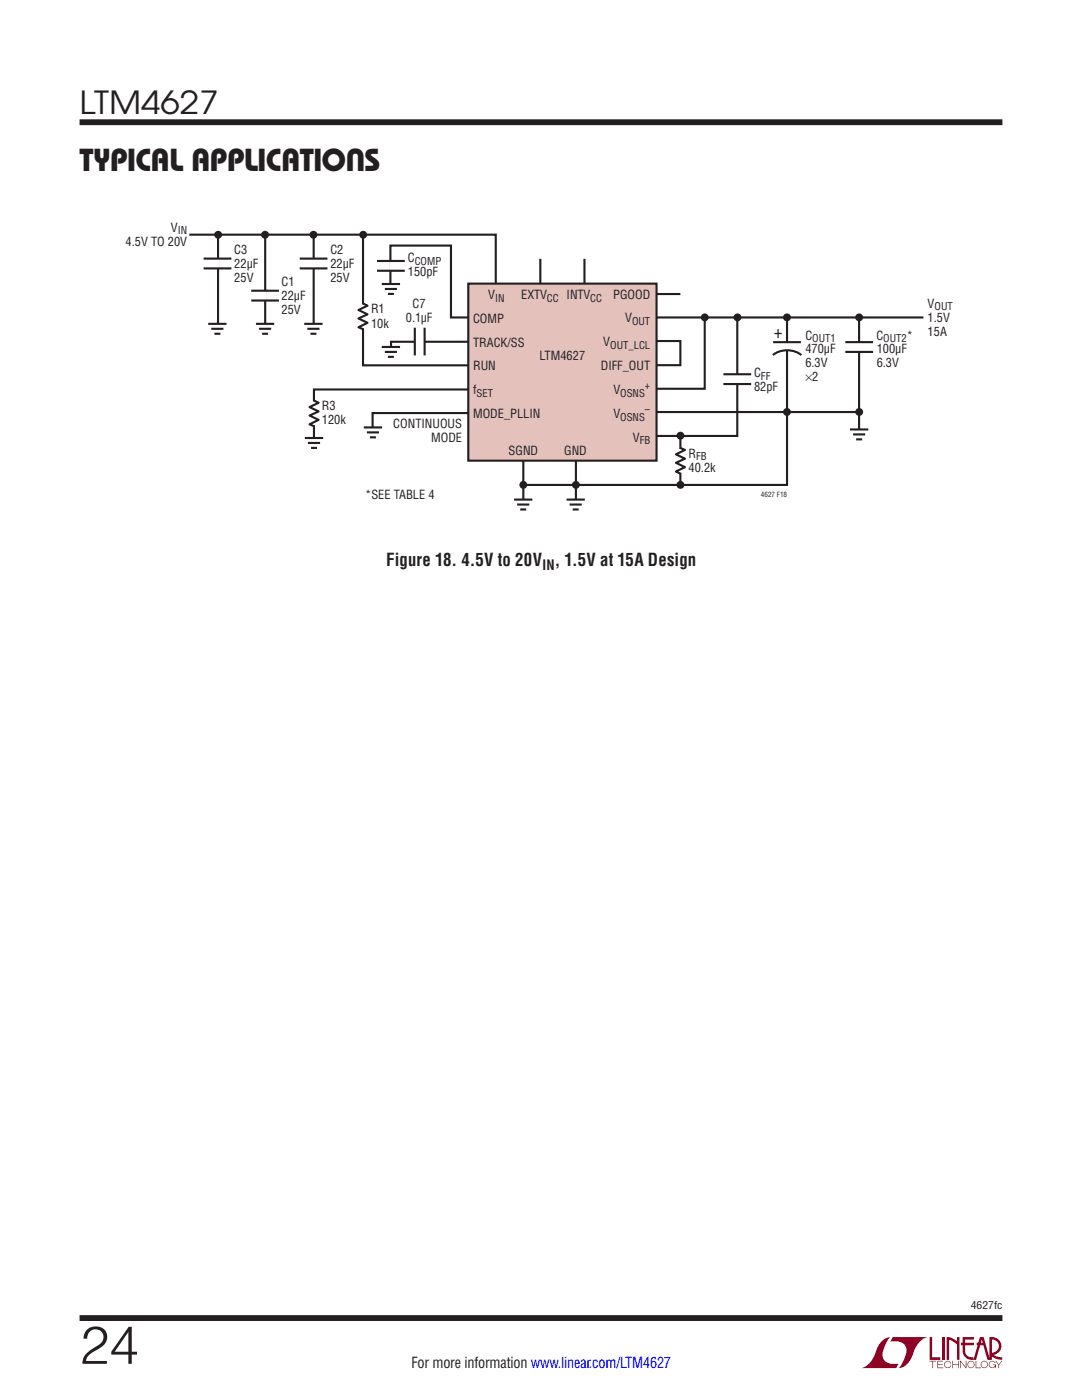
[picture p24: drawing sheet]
<svg xmlns="http://www.w3.org/2000/svg" width="216mm" height="279mm" viewBox="0 0 216 279" stroke-linecap="round" stroke-linejoin="round" font-family="sans-serif">
<defs><g id="words">
<text font-size="10.6" fill="#231f20" x="15.9" y="272.2">24</text>
<g font-size="6.3" fill="#231f20">
<text x="15.9" y="22.8">LTM4627</text>
<text x="15.9" y="34.1">TYPICAL APPLICATIONS</text>
</g>
<g font-size="3.5" fill="#231f20">
<text x="154.4" y="67.4">+</text>
<text x="77" y="113">Figure 18. 4.5V to 20V</text>
<text x="110.7" y="113">, 1.5V at 15A Design</text>
</g>
<text font-size="3" fill="#231f20" x="82.1" y="273.1">For more information www.linear.com/LTM4627</text>
<text font-size="2.8" fill="#231f20" x="108.2" y="113.7">IN</text>
<g font-size="2.5" fill="#231f20">
<text x="34.1" y="46.2">V</text>
<text x="25.1" y="49.1">4.5V TO 20V</text>
<text x="46.8" y="50.6">C3</text>
<text x="46.8" y="53.4">22µF</text>
<text x="65.9" y="50.6">C2</text>
<text x="65.9" y="53.4">22µF</text>
<text x="81.4" y="52.3">C</text>
<text x="46.8" y="56.3">25V</text>
<text x="56.2" y="57">C1</text>
<text x="56.2" y="59.9">22µF</text>
<text x="65.9" y="56.3">25V</text>
<text x="81.4" y="55.1">150pF</text>
<text x="97.4" y="59.6">V</text>
<text x="104" y="59.6">EXTV</text>
<text x="113.1" y="59.6">INTV</text>
<text x="122.3" y="59.6">PGOOD</text>
<text x="56.2" y="62.7">25V</text>
<text x="74" y="62.6">R1</text>
<text x="74" y="65.4">10k</text>
<text x="81" y="64.2">0.1µF</text>
<text x="82.3" y="61.4">C7</text>
<text x="94.4" y="64.4">COMP</text>
<text x="124.7" y="64.4">V</text>
<text x="185.1" y="64.2">1.5V</text>
<text x="185.1" y="61.4">V</text>
<text x="94.4" y="69.2">TRACK/SS</text>
<text x="107.6" y="71.8">LTM4627</text>
<text x="120.4" y="69.1">V</text>
<text x="160.7" y="67.8">C</text>
<text x="160.7" y="70.5">470µF</text>
<text x="174.9" y="67.8">C</text>
<text x="174.9" y="70.5">100µF</text>
<text x="180.9" y="67.8">*</text>
<text x="185.1" y="67.1">15A</text>
<text x="94.4" y="73.9">RUN</text>
<text x="119.9" y="73.9">DIFF_OUT</text>
<text x="150.5" y="75.2">C</text>
<text x="160.7" y="73.3">6.3V</text>
<text x="160.7" y="76.1">×2</text>
<text x="174.9" y="73.3">6.3V</text>
<text x="64.2" y="81.9">R3</text>
<text x="94.4" y="78.7">f</text>
<text x="94.4" y="83.4">MODE_PLLIN</text>
<text x="122.4" y="83.4">V</text>
<text x="122.4" y="78.6">V</text>
<text x="150.5" y="78">82pF</text>
<text x="64.2" y="84.7">120k</text>
<text x="78.5" y="85.3">CONTINUOUS</text>
<text x="86" y="88.2">MODE</text>
<text x="126.3" y="88.2">V</text>
<text x="101.5" y="90.8">SGND</text>
<text x="112.6" y="90.8">GND</text>
<text x="137.4" y="94.1">40.2k</text>
<text x="137.4" y="91.3">R</text>
<text x="72.9" y="99.5">*SEE TABLE 4</text>
</g>
<g font-size="2.1" fill="#231f20">
<text x="35.5" y="46.8">IN</text>
<text x="82.8" y="52.9">COMP</text>
<text x="98.8" y="60.2">IN</text>
<text x="109.1" y="60.2">CC</text>
<text x="117.8" y="60.2">CC</text>
<text x="126.1" y="64.9">OUT</text>
<text x="186.5" y="61.9">OUT</text>
<text x="121.8" y="69.6">OUT_LCL</text>
<text x="162.1" y="68.3">OUT1</text>
<text x="176.2" y="68.3">OUT2</text>
<text x="128.7" y="77.6">+</text>
<text x="151.8" y="75.8">FF</text>
<text x="95.1" y="79.2">SET</text>
<text x="123.8" y="79.2">OSNS</text>
<text x="123.8" y="83.9">OSNS</text>
<text x="128.7" y="82.3">–</text>
<text x="127.6" y="88.7">FB</text>
<text x="138.9" y="91.8">FB</text>
<text x="193.7" y="261.2">4627fc</text>
</g>
<text font-size="1.4" fill="#231f20" x="151.8" y="99.1">4627 F18</text>
</g></defs>
<g fill="#900126">
<path d="M185.5 266.8h.5v4.1h1.6v.5h-2.1z"/>
<path d="M176.2 267.4l1-.5h.5h-.1a6.2 6.2 0 0 0-1.4 4 2.58 2.58 0 0 0 3.1 1.3l-.5 .8h-6.9a4.9 4.9 0 0 0 3-3.8l.4-.7z"/>
<path d="M178.1 266.9h7a4.9 4.9 0 0 0-3.1 3.7 3.2 3.2 0 0 1-2.7 2.4h.1a6.2 6.2 0 0 0 1.4-4.1 2.58 2.58 0 0 0-3.1-1.2z"/>
<path d="M188 266.8h.5v4.6h-.5z"/>
<path d="M188.9 266.8l1 .2 1.1 .7v-.9h.5v4.6h-.5v-3.1l-1.6-.9v4h-.5z"/>
<path d="M185.5 271.6h1.3v.1h-.6v1.3h-.1v-1.3h-.6z"/>
<path d="M187 271.6h1.2v.1h-1v.5h.9v.2h-.9v.5h1v.1h-1.2z"/>
<path d="M190 271.6h.2v.6h1v-.6h.1v1.4h-.1v-.6h-1v.6h-.2z"/>
<path d="M191.6 271.6h.1l1 1.2v-1.2h.1v1.4l-1.1-1.2v1.2h-.1z"/>
<path d="M194.7 271.6h.1v1.3h.9v.1h-1z"/>
<path d="M198.6 271.6h.2l.5 .7 .5-.7h.2l-.6 .8v.6h-.2v-.6z"/>
<path d="M192.1 266.8h2.2v.5h-1.7v.7h1.7v.5h-1.7v1.1a1.32 1.32 0 0 0 1.7 1.3v.5l1.2-4.6h.8l1.1 4.1v-4.1a1.84 1.84 0 0 1 2.4 1.4 1.84 1.84 0 0 1-1.5 2.2l.8 .4 .9 .1v.5l-1.2-.2-1-.6v-.6a1.34 1.34 0 0 0 1.5-1.2 1.34 1.34 0 0 0-1.4-1.5v4.1h-.9l-.8-2.9h-1.3v-.5h1.2l-.2-.7-1.1 4.1a2.06 2.06 0 0 1-2.7-1.3v-1.6h-.4v-.5h.4z"/>
<path d="M193.2 271.8a.72 .72 0 0 1 1.2 .1 .72 .72 0 0 1-.4 1.1 .72 .72 0 0 1-1-.7h.2a.59 .59 0 0 0 .8 .5 .59 .59 0 0 0 .2-.9 .59 .59 0 0 0-1 .2v.2h-.2z"/>
<path d="M195.9 271.8a.72 .72 0 0 1 1.1 .1 .72 .72 0 0 1-.4 1.1 .72 .72 0 0 1-.9-.7h.1a.59 .59 0 0 0 .8 .5 .59 .59 0 0 0 .2-.9 .59 .59 0 0 0-.9 .2l-.1 .2h-.1z"/>
<path d="M197.5 271.8a.72 .72 0 0 1 1.2 .2h-.2a.59 .59 0 0 0-.9-.1 .59 .59 0 0 0 .1 .9 .59 .59 0 0 0 .9-.4h-.5v-.1h.6v.7h-.1v-.3a.73 .73 0 0 1-1.1 .2 .73 .73 0 0 1 0-1.1z"/>
<path d="M188.6 271.8a.71 .71 0 0 1 1.2 .3h-.1a.59 .59 0 0 0-.9-.3 .59 .59 0 0 0-.1 1 .59 .59 0 0 0 1-.3h.1a.73 .73 0 0 1-1.1 .4 .73 .73 0 0 1-.1-1.1z"/>
</g>
<path d="M15.9 24.4h184.1M15.9 263h184.1" fill="none" stroke="#231f20" stroke-width="1.2" stroke-linecap="butt"/>
<path d="M37.8 46.8h61.1v12.3M77.9 57.8v-8.8h12.1v14.4h94.3M107.8 51.7v8.7M94.9 68.2h-16.9v1.1M96 77.7h-33.4v10.4M147.1 63.4v23.6h-17.8M96.8 82.4h-22.5v4.1M104.4 91.3v8.7M114.9 91.3v8.7" fill="none" stroke="#231f20" stroke-width=".42"/>
<g fill="#231f20">
<circle cx="52.9" cy="46.9" r=".79"/>
<circle cx="43.5" cy="46.9" r=".79"/>
<circle cx="62.5" cy="46.9" r=".79"/>
<circle cx="72.5" cy="46.9" r=".79"/>
<circle cx="104.4" cy="96.8" r=".79"/>
<circle cx="114.9" cy="96.8" r=".79"/>
<circle cx="135.8" cy="96.8" r=".79"/>
<circle cx="140.6" cy="63.3" r=".79"/>
<circle cx="147.2" cy="63.3" r=".79"/>
<circle cx="157" cy="63.3" r=".79"/>
<circle cx="171.4" cy="63.3" r=".79"/>
<circle cx="157" cy="82.2" r=".79"/>
<circle cx="171.4" cy="82.2" r=".79"/>
<circle cx="135.8" cy="86.9" r=".79"/>
</g>
<path d="M93.4 56.6h37.6v35.3h-37.6z" fill="#e5c1bc"/>
<g fill="none" stroke="#231f20" stroke-width=".42">
<path d="M40.6 53.6h5.6M40.6 51.6h5.6M43.5 46.8v17.7M50.1 60h5.6M50.1 58h5.6M52.9 46.8v18.1M59.8 53.6h5.5M59.8 51.6h5.5M62.6 46.8v18.1M72.4 47.1v25.8h21M75.2 54h5.6M75.2 52.1h5.6"/>
<path d="M76.2 56.7h3.6M76.8 57.7h2.4M77.4 58.7h1.2M93.4 56.6h37.6v35.3h-37.6zM116.6 51.7v4.9M131 58.7h4.8M41.5 64.6h3.7M42.2 65.6h2.4M42.8 66.6h1.2M51.1 64.6h3.6M51.7 65.6h2.4M52.3 66.6h1.2"/>
<path d="M60.7 64.6h3.7M61.3 65.6h2.4M61.9 66.6h1.2M62.6 79.9l1 .5-1.8 .8 1.8 .9-1.8 .8 1.8 .9-1.8 .9 1 .4M72.4 60.5l.9 .5-1.8 .9 1.8 .8-1.8 .9 1.8 .8-1.8 .9 1.1 .4M76.2 69.2h3.6M76.8 70.2h2.4M77.4 71.2h1.2M82.8 65.4v5.5M84.7 65.4v5.5M131 68.1h4.8v4.8h-4.8M140.6 63.4v14.2h-9.6"/>
<path d="M144.3 76.6h5.6M144.3 74.7h5.6M154.2 70.9a4.7 4.7 0 0 1 5.7 0M154.3 68.3h5.5M157 63.4v33.4h-52.5M168.7 68.3h5.5M168.7 70.2h5.5M171.4 63.3v22.5M60.8 87.4h3.7M61.4 88.4h2.5M62.1 89.4h1.2M72.6 85.3h3.6"/>
<path d="M73.2 86.3h2.4M73.8 87.3h1.2M102.6 99.7h3.6M113 99.7h3.7M131.1 82.2h40.3M135.7 89.4l1 .4-1.8 .9 1.8 .8-1.8 .9 1.8 .8-1.8 .9 1 .5M135.8 86.9v9.9M169.6 85.7h3.7M170.2 86.7h2.4M170.8 87.7h1.2M103.2 100.7h2.4M103.8 101.7h1.2"/>
<path d="M113.7 100.7h2.4M114.3 101.7h1.2"/>
</g>
<path d="M72.4 60.7v4.8M62.7 80.1v4.8M135.8 89.6v4.8" fill="none" stroke="#fff" stroke-width="1.1" stroke-linecap="butt"/>
<path d="M43.4 51.6v1.9M52.9 58v1.9M62.6 51.6v1.9M78 52.1v1.9M82.8 68.2h1.9M147.1 74.7v1.9M157.1 68.3v1.6M171.5 68.3v1.9" fill="none" stroke="#fff" stroke-width=".71" stroke-linecap="butt"/>
<path d="M78 56.5v.4M43.4 64.4v.4M52.9 64.4v.4M62.5 64.4v.4M78 69v.4M62.7 87.2v.4M74.4 85.1v.4M104.4 99.5v.4M114.9 99.5v.4M171.4 85.5v.4" fill="none" stroke="#231f20" stroke-width=".35"/>
<path d="M78 56.7v2.2M43.4 64.6v2.3M52.9 64.6v2.3M62.5 64.6v2.3M78 69.3v2.2M62.7 87.4v2.2M74.4 85.3v2.2M104.4 99.7v2.2M114.9 99.7v2.2M171.4 85.7v2.2" fill="none" stroke="#fff" stroke-width=".97" stroke-linecap="butt"/>
<use href="#words"/>
</svg>
